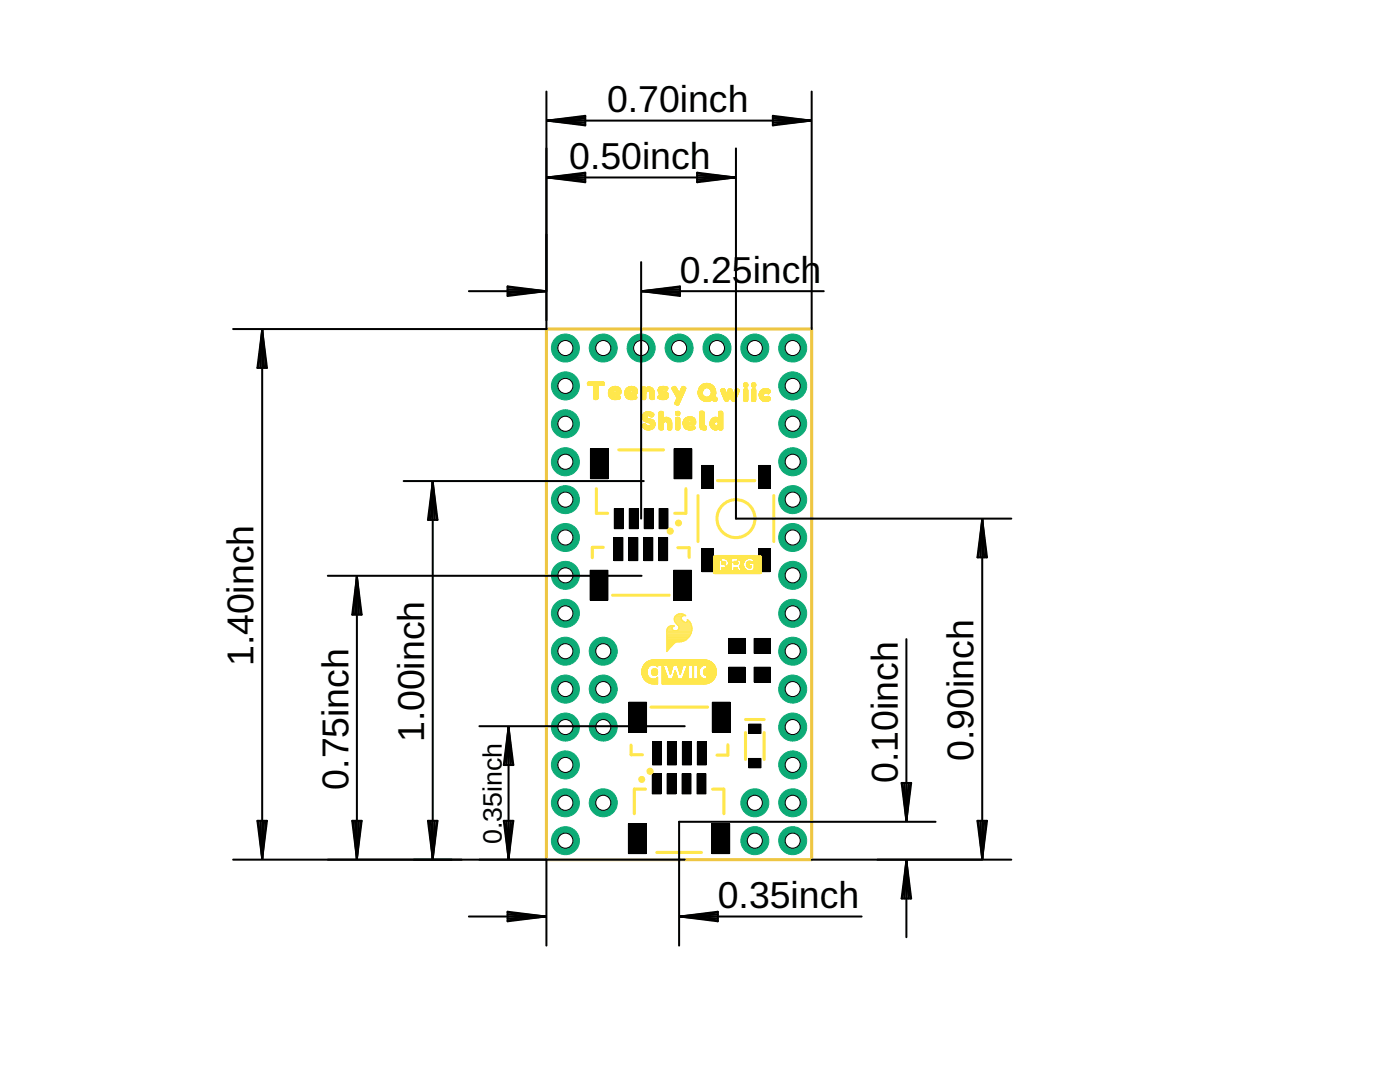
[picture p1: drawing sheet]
<svg xmlns="http://www.w3.org/2000/svg" width="279mm" height="216mm" viewBox="0 0 279 216" stroke-linecap="round" stroke-linejoin="round" font-family="sans-serif">
<defs><g id="words">
<g font-size="7.5">
<text x="121.2" y="22.4">0.70inch</text>
<text x="113.6" y="33.7">0.50inch</text>
<text x="135.7" y="56.4">0.25inch</text>
<text x="50.6" y="132.9" transform="rotate(-90 50.6 132.9)">1.40inch</text>
<text x="84.7" y="148.1" transform="rotate(-90 84.7 148.1)">1.00inch</text>
<text x="194.3" y="151.9" transform="rotate(-90 194.3 151.9)">0.90inch</text>
<text x="69.5" y="157.6" transform="rotate(-90 69.5 157.6)">0.75inch</text>
<text x="179.2" y="156.2" transform="rotate(-90 179.2 156.2)">0.10inch</text>
<text x="143.3" y="181.2">0.35inch</text>
</g>
<text font-size="5.3" x="100.2" y="168.4" transform="rotate(-90 100.2 168.4)">0.35inch</text>
</g></defs>
<g fill="#000" stroke="#000" stroke-width=".2">
<path d="M117.8 89.6h3.6v5.9h-3.6zM134.5 89.6h3.6v5.9h-3.6zM140.1 92.9h2.2v4.5h-2.2zM151.4 92.9h2.3v4.5h-2.3zM117.8 113.8h3.5v6h-3.5zM122.5 107.3h1.8v4.6h-1.8zM122.6 101.5h1.8v4h-1.8zM125.5 107.3h1.8v4.6h-1.8zM125.6 101.5h1.8v4h-1.8zM128.5 107.3h1.8v4.6h-1.8zM128.6 101.5h1.7v4h-1.7zM131.5 107.3h1.7v4.6h-1.7z"/>
<path d="M131.5 101.5h1.8v4h-1.8zM134.5 113.8h3.5v6h-3.5zM140.1 109.5h2.2v4.6h-2.2zM151.4 109.5h2.3v4.6h-2.3zM145.4 127.4h3.3v3h-3.3zM145.4 133.1h3.3v3h-3.3zM150.5 127.4h3.3v3h-3.3zM150.5 133.1h3.3v3h-3.3zM125.5 140.1h3.5v6h-3.5zM130.2 154.4h1.8v4h-1.8zM130.2 148h1.8v4.6h-1.8zM133.1 154.4h1.8v4h-1.8z"/>
<path d="M133.2 148h1.8v4.6h-1.8zM136.1 154.4h1.8v4h-1.8zM136.2 148h1.8v4.6h-1.8zM139.1 154.4h1.8v4h-1.8zM139.2 148h1.7v4.6h-1.7zM142.2 140.1h3.5v6h-3.5zM149.4 144.5h2.5v1.8h-2.5zM149.4 151.3h2.5v1.9h-2.5zM125.4 164.4h3.6v5.9h-3.6zM142.1 164.4h3.5v5.9h-3.5z"/>
</g>
<g fill="none" stroke="#ffe74c" stroke-width=".61">
<path d="M119 97.5v4.9h2.3M123.5 89.8h8.9M136.9 97.5v4.9h-2.2M139.3 98.9v9.2M143.2 95.9h7.4M154.4 98.9v9.2M120.4 109.2h-2.2v2.1M122.3 118.8h11.2M135.3 109.3h2.2v1.9M143.2 111h7.4M125.9 148.7v1.9h2.3M128.8 157.5h-2.2v4.9"/>
<path d="M129.9 141.1h11.3M142.2 157.5h2.3v4.9M145.3 148.6v2.1h-2.2M148.8 143.6h3.7M148.8 146.2v5.3M152.5 146.2v5.3M131.1 170.1h8.9"/>
<circle cx="146.9" cy="103.5" r="3.8"/>
</g>
<g fill="#ffe74c" stroke="#ffe74c" stroke-width=".2">
<circle cx="128.1" cy="155.5" r=".61"/>
<circle cx="135.4" cy="104.4" r=".6"/>
<circle cx="133.8" cy="106" r=".61"/>
<circle cx="129.7" cy="153.9" r=".61"/>
</g>
<path d="M109.1 65.7h52.9v105.8h-52.9z" fill="none" stroke="#ffe74c" stroke-width=".38"/>
<g fill="none" stroke="#ffe74c" stroke-width=".2">
<path d="M117.2 76.4l.1 .3M117.2 76.4h3.4M117.2 76.7h3.4M117.2 76.6h3.4M117.2 76.5h3.4M117.3 76.7l.1 .2M117.3 76.7h3.3M117.3 76.4h3.3M117.3 76.8h3.3M117.3 76.3h3.3M117.3 76.3l3.1-.1 .2 .1M117.3 76.3l-.1 .1"/>
<path d="M117.4 76.9h3M117.4 76.2h3.1M118.4 76.9l.1 .2M118.4 77h.9M118.5 77h.8M118.5 77.1v2.3M118.5 79.4v.2M118.5 79.4h.8M118.5 79.3h.8M118.5 79.2h.8M118.5 79.1h.8M118.5 79h.8"/>
<path d="M118.5 78.9h.8M118.5 78.8h.8M118.5 78.7h.8M118.5 78.6h.8M118.5 78.5h.8M118.5 78.4h.8M118.5 78.3h.8M118.5 78.2h.8M118.5 78.1h.8M118.5 78h.8M118.5 77.9h.8M118.5 77.8h.8"/>
<path d="M118.5 77.7h.8M118.5 77.6h.8M118.5 77.5h.8M118.5 77.4h.8M118.5 77.3h.8M118.5 77.2h.8M118.5 77.1h.8M118.5 79.6l.2 .1M118.5 79.6h.8M118.7 79.7h.4M119.2 79.7h-.2M119.2 79.7h-.6"/>
<path d="M119.3 79.6h-.8M119.3 79.5h-.8M119.3 79.5l-.1 .2M119.3 76.9v2.6M120.6 76.8l-3.2 .1M120.6 76.3v.3M120.6 76.6v.2M121.4 78.6h2.3M121.4 78.6h2.4M121.4 78.5h2.4M121.4 78.5h2.5M121.4 78.4h2.5"/>
<path d="M121.4 78.3h2.5M121.4 78.2l2.5 .1M121.4 78.3v.3M121.4 78.6l.1 .2M121.5 78.7h2.1M121.5 78.2h.9M121.5 78.1l-.1 .2M121.5 78.8h.9M121.5 78.9h.9M121.5 78.8l.1 .3M121.5 78.9l1 .1M121.5 77.9h2.4"/>
<path d="M121.5 79h1.2M121.5 77.8l2.4 .1M121.5 77.8v.3M121.6 79h2.1M121.6 79.1h2.1M121.6 77.8h2.3M121.6 79.1l.1 .2M121.6 79.1h2.2M121.6 77.7h2.2M121.6 79.2h2.2M121.7 77.6h2.1M121.7 77.6l-.2 .2"/>
<path d="M121.7 79.3h2.1M121.7 79.3l.9 .4M121.7 77.6h2M121.8 79.4h2M121.8 77.5h1.9M121.8 77.4h1.9M121.8 77.4l-.1 .2M121.9 79.5h1.9M121.9 77.4h1.7M122 79.5h1.7M122 77.3h1.5M122 79.6h1.7"/>
<path d="M122 77.3l-.2 .1M122.1 79.6h1.5M122.1 77.3h1.3M122.3 79.7h1.1M122.3 77.2h1M122.4 78.1h-.9M122.4 77.2h.7M122.4 79.7h.8M122.4 78.7h-.9M122.4 78.3l.1 .4M122.5 78h-1M122.6 77.9l-1.1 .1"/>
<path d="M122.9 78.3l.2-.1-.1-.3h-.4l-.3 .2 .2 .6-.2 .1 .4 .2h.3M123 77.9h.9M123 79h.7M123 78h.9M123 78.2h.9M123.1 78.1h.8M123.3 79h.3M123.3 77.2l.2 .1M123.3 77.2l-.5-.1-.8 .2M123.4 78.9h.1M123.5 77.3l.2 .1M123.5 78.9l.2 .1"/>
<path d="M123.5 78.9l-.5 .1M123.5 78.9h.1M123.7 79l.1 .2M123.7 77.4l.2 .7M123.7 79.6l-.8 .1M123.8 79.4l-.1 .2M123.8 79.2v.2M123.9 78.1v.3M123.9 78.4l-.4 .3M124.7 78.6h2.3M124.7 78.5h2.4M124.7 78.4h2.5"/>
<path d="M124.7 78.3v.3M124.7 78.6l.1 .2M124.7 78.7h2.2M124.7 78.3h2.5M124.7 78.2l2.5 .1M124.7 78.2h1M124.7 78.8h.9M124.7 78.1v.2M124.8 78.8h.9M124.8 78.8l.1 .3M124.8 78.9h.9M124.8 78.9l1 .1"/>
<path d="M124.8 79h1.1M124.8 77.8h2.4M124.8 77.8l-.1 .3M124.8 79h2.2M124.8 77.8h2.3M124.9 79.1h2.1M124.9 79.1l.4 .5M124.9 77.7h2.2M124.9 79.2h2.1M124.9 79.2h2.2M124.9 77.6h2.2M124.9 79.3h2.2"/>
<path d="M124.9 77.6l-.1 .2M125 77.6h2.1M125 79.3h2.1M125 77.6h2M125.1 79.4h2M125.1 77.5h1.9M125.1 77.4h1.9M125.1 77.4l-.2 .2M125.1 79.5h1.9M125.2 77.4h1.7M125.2 79.5h1.8M125.2 77.3h1.6"/>
<path d="M125.3 79.6h1.7M125.3 77.3h1.5M125.3 77.3l-.2 .1M125.3 79.6l.3 .1M125.4 79.6h1.5M125.4 77.3h1.3M125.6 79.7h1.1M125.6 77.2h1M125.6 79.7h.2M125.6 78.1l.2 .6-.2 .1 .4 .2h.3M125.6 78.1l.4-.2h.3l.1 .3-.2 .1M125.6 78.1h-.9"/>
<path d="M125.7 77.2h.7M125.7 78.1h-1M125.7 78.3l.1 .4M125.7 79.7h.8M125.7 78.7h-1M125.8 78h-1.1M125.8 78h-1M125.9 77.9h-1.1M126.2 77.9h1M126.3 79h.6M126.3 78.2h.9M126.3 78h.9"/>
<path d="M126.3 78.1h.9M126.5 79.7h-.4M126.6 79h.3M126.6 77.2l.2 .1M126.6 77.2l-.6-.1-.7 .2M126.7 78.9h.1M126.8 77.3l.2 .1M126.8 78.9l.1 .1M126.8 78.9l-.5 .1M126.9 79l.2 .2M127 77.4l.1 .3M127 79.6l-.5 .1"/>
<path d="M127 78.6l-.2 .1M127.1 79.4l-.1 .2M127.1 79.2v.2M127.1 77.7l.1 .2M127.2 77.9h-2.4M127.2 77.9v.2M127.2 78.3h-2.5M127.2 78.1v.3M127.2 78.4l-.2 .2M128 79.5h.9M128 79.4h.9M128 79.3h.9"/>
<path d="M128 79.2h.9M128 79.1h.9M128 79h.9M128 78.9h.9M128 78.8h.9M128 78.7h.9M128 78.6h.9M128 78.5h.9M128 78.4h.9M128 78.3h.9M128 78.2h1M128 78h2.5"/>
<path d="M128 77.9l2.5 .1M128 77.9h2.5M128 77.8l2.5 .1M128 77.8h2.4M128 77.7h2.4M128 77.6h2.3M128 77.5h2.2M128 77.4h2.2M128 77.4h.9M128 77.4v2M128 79.4l.3 .3M128.1 79.5h.7"/>
<path d="M128.1 79.6h.7M128.1 77.3h.7M128.1 79.7h.7M128.2 77.3h.6M128.2 77.2l-.2 .2M128.5 77.2h.3M128.5 77.2h-.3M128.5 77.2h.1M128.8 79.6l-.6 .1M128.9 79.4l-.1 .2M128.9 78.6v.8M128.9 78.6h-.9"/>
<path d="M128.9 78.4h-.9M128.9 78.4v.2M128.9 77.4h1.2M129 78.3h-1M129 78.2h-1M129 78.2l-.1 .2M129 78.2l.5-.1 .2 .4M129.1 77.3h.9M129.1 78.1h-1.1M129.1 77.3h.8M129.2 77.3h.6M129.2 78.1h-1.2"/>
<path d="M129.4 78.1h1.2M129.5 77.2l-.6 .2-.1-.2M129.5 77.2l.7 .2M129.5 77.2h.1M129.6 78.1h1M129.6 78.2h1M129.7 78.3h.9M129.7 78.2h.9M129.7 78.4h.9M129.7 79.5h.9M129.7 79.4h.9M129.7 79.3h.9"/>
<path d="M129.7 79.2h.9M129.7 79.1h.9M129.7 79h.9M129.7 78.9h.9M129.7 78.8h.9M129.7 78.7h.9M129.7 78.6h.9M129.7 78.5h.9M129.7 78.5v1M129.7 79.5l.1 .2h.6M129.8 79.5h.8M129.8 79.6h.8"/>
<path d="M129.8 79.6h.7M129.9 79.7h.6M130 79.7h.4M130.2 77.4l.3 .5M130.5 77.9l.1 .4M130.6 79.4h-.9M130.6 79.4l-.2 .3M130.6 78.3v1.1M131.3 79.3h2M131.3 79.3v.2M131.3 79.4h1.9M131.3 79.2h2"/>
<path d="M131.3 77.9h.9M131.3 77.9h.8M131.3 79.5l.8 .2M131.3 77.9l.1 .3M131.4 78h1M131.4 78h.8M131.4 79h.8M131.4 78.1h1.3M131.4 77.6h1.8M131.4 77.7l-.1 .2M131.4 79.1l-.1 .2M131.4 78.2h1.5"/>
<path d="M131.4 78.1h1.4M131.4 77.6h1.9M131.4 78.2l.1 .2M131.4 79h.7M131.4 78.2l1.7 .1M131.4 77.5h1.9M131.4 79.5h1.7M131.4 79h.6M131.4 78.3h1.7M131.5 78.3h1.7M131.5 77.4l-.1 .3M131.5 78.9h.3"/>
<path d="M131.5 78.4h1.7M131.5 77.4h1.8M131.5 78.4l.1 .2M131.5 79.6h1.6M131.5 78.4h1.8M131.6 78.5h1.7M131.6 77.3h1.6M131.6 77.3l-.1 .1M131.6 79.6h1.4M131.6 78.6h1.7M131.6 78.6l1 .3M131.7 77.3h1.4"/>
<path d="M131.7 78.6h1.6M131.8 77.2h1.1M131.8 79.7h1M131.8 77.2l.6-.1 .7 .1M131.8 77.2l-.2 .1M131.8 78.7h1.5M131.9 78.7h1.5M131.9 77.2h.8M132 79.7h.7M132 78.8h1.4M132.2 77.8l-.9 .1M132.3 77.8h-.9"/>
<path d="M132.4 79h1M132.4 78.8h1M132.5 78.9h.9M132.5 77.8h.7M132.5 79h.9M132.6 79h.8M132.6 78.9a.57 .57 0 0 1-.8-.1h-.3l-.1 .3M132.7 77.8h.4M132.7 78.1l.2 .1M132.8 77.9h.3M132.9 78.2l.3 .1M133.1 77.9l-1-.1 .1 .2 .5 .1"/>
<path d="M133.1 77.2l.2 .2M133.2 78.3l.1 .2M133.2 79.5h-1.9M133.2 77.7h-1.8M133.2 77.7l-.1 .2M133.3 79.4h-2M133.3 77.4h-1.8M133.3 77.4l-.1 .3M133.3 78.5l.1 .2M133.3 79.2h-2M133.4 79.1h-2.1M133.4 78.7v.3"/>
<path d="M133.4 79.1h-2M133.4 79a.79 .79 0 0 1-.8 .7M134.1 77.5h.9M134.1 77.5l.1 .2M134.1 77.6h1M134.1 77.4h.9M134.2 77.7h.9M134.2 77.3h.7M134.2 77.3l-.1 .2M134.2 77.7l.9 1.6M134.2 77.8h1M134.3 77.9h.9"/>
<path d="M134.3 77.3h.6M134.3 77.9h1M134.3 78h1M134.4 78h.9M134.4 77.2h.4M134.4 78.1h1M134.4 77.2h.3M134.4 77.2h.5M134.4 77.2l-.2 .1M134.5 78.2h.9M134.5 78.3h1M134.6 78.4h1.9"/>
<path d="M134.6 78.5h1.9M134.6 78.5h1.8M134.7 78.6h1.7M134.7 78.7h1.7M134.8 78.7h1.5M134.8 78.8h1.5M134.9 78.9h1.4M134.9 77.2l.3 .7M134.9 80h.9M134.9 78.9h1.3M134.9 79h1.3M134.9 79.9h.9"/>
<path d="M134.9 79.8h.9M135 79.1h1.2M135 79.7h.9M135 79.2h1.1M135.1 79.5h.9M135.1 79.6l-.4 .7M135.1 79.3v.3M135.2 77.9l.3 .4M135.7 78.2l-.1 .2-.1-.1M135.7 78h1M135.8 77.9h.9M135.8 79.9h-.9"/>
<path d="M135.8 77.8h1M135.9 77.7h.9M135.9 79.8h-.9M135.9 77.6h.9M136 79.6l-1 .1M136 77.5h.8M136 77.5l-.3 .7M136 79.6h-.9M136 77.4h.8M136 79.5h-.9M136 79.4h-.9M136 77.3h.8"/>
<path d="M136 77.3v.2M136.1 79.4h-1M136.1 77.3h.7M136.1 79.3l-1 .1M136.1 79.3h-1M136.1 77.3h.6M136.2 77.2h.4M136.2 77.2h.3M136.4 78.6h-1.7M136.5 78.4h-1.9M136.5 78.3h-.9M136.6 78.2l-1 .1"/>
<path d="M136.6 78.2h-.9M136.6 77.2l-.2-.1-.4 .2M136.6 77.2l.2 .1M136.6 78.1h-.9M136.7 78h-.9M136.7 77.9l-.9 .1M136.8 77.8h-1M136.8 77.8l-1.4 3-.2 .1-.5-.3M136.8 77.3v.2M136.8 77.5v.3M139.3 78.4h.9M139.3 78.3h.9"/>
<path d="M139.3 78.2h.9M139.3 78.3v.3M139.3 78.6h.9M139.3 78.5h.9M139.3 78.1h.9M139.3 78.1v.2M139.3 78.6l.2 .5M139.4 78.8h.8M139.4 78.7h.8M139.4 78.6h.8M139.4 78h.8M139.4 78.8h.9"/>
<path d="M139.4 78.9l1 .1M139.4 78.9h.9M139.4 79h1M139.5 79.1h1.1M139.5 77.6l-.2 .5M139.5 79.1l.1 .2M139.5 79.1h1.2M139.5 79.2h1.2M139.6 79.2h1.3M139.6 77.4h3M139.6 79.3h3.3M139.6 77.3h3"/>
<path d="M139.6 79.3l.3 .4M139.6 79.3l3.4 .1M139.6 77.3h2.9M139.7 79.4h3.3M139.7 77.2l2.8 .1M139.7 79.4h3.4M139.7 77.2h2.8M139.7 79.5h3.4M139.7 77.2h2.7M139.8 79.5h3.3M139.8 77.1h2.6M139.8 77h2.5"/>
<path d="M139.8 79.6h3.3M139.9 76.9h2.3M139.9 79.7h3.2M139.9 79.7l.2 .1M140 79.7h3.1M140 76.9h2.2M140 79.8h3.1M140 76.9h2.1M140.1 76.8h1.9M140.1 79.8h2.9M140.1 79.8l.5 .3h.4M140.2 76.8h1.8"/>
<path d="M140.2 79.9h1.8M140.2 78.8l-.7 .3M140.2 78.3v.5M140.2 78.8l.4 .3M140.2 78.1h-.9M140.2 78v.3M140.3 78h-.9M140.3 76.7h1.6M140.3 79.9h1.6M140.3 77.9h-.9M140.3 77.8h-.9M140.3 77.8l-.1 .2"/>
<path d="M140.4 76.6h1.4M140.4 77.7h-1M140.4 80h1.4M140.5 77.6h-1.1M140.5 76.6h1.2M140.5 79l-1 .1M140.5 77.6h-1M140.6 77.5l-1.1 .1M140.6 76.6h.9M140.6 79.1l.3 .2M140.7 77.5h-1.2M140.8 77.4h-1.3"/>
<path d="M140.9 76.5h.2M140.9 77.4l-.6 .4M141.1 79.2h1.8M141.2 77.4l.6 .4M141.4 77.4h1.2M141.4 79.2h1.3M141.5 77.5h1.1M141.5 79.1h1.2M141.5 77.5l1.2 .1M141.6 79.1h1.1M141.6 77.6h1.1M141.6 79h1.1"/>
<path d="M141.7 77.6h1M141.7 79h1M141.7 77.7h1M141.8 79l-.7 .3M141.8 77.7h.9M141.8 78.9h.9M141.8 80l-.5 .1M141.8 77.8h1M141.8 77.8l.1 .2M141.9 78.7h.9M141.9 77.9h.9M141.9 77.9l.9 .1"/>
<path d="M141.9 78.6h.9M141.9 78.1h.9M141.9 78h.9M141.9 78l.1 .3M142 78.5h.8M142 78.4h.8M142 78.3h.8M142 78.2h.8M142 76.8l.2 .1M142 76.8a1.72 1.72 0 0 0-2.5 .8M142 78.3v.2M142 78.5l-.2 .5"/>
<path d="M142 79.9l-.2 .1M142 79.9l.2-.1 .2 .2M142.2 76.9l.2 .2M142.3 79.9h.7M142.4 80h.5M142.4 77.1l.1 .2M142.5 77.3l.2 .4M142.7 78.9l-.9 .1M142.7 77.7l.1 .5M142.8 78.8h-1M142.8 78.7l-.2 .4 .3 .2M142.8 78.5h-.9"/>
<path d="M142.8 78.5v.2M142.8 78.2v.3M142.9 79.3l.2 .1M143 79.9l-.2 .2M143.1 79.4v.2M143.1 79.6l-.1 .3M143.8 77.9l.9 .1M143.8 77.9h.9M143.8 77.8l.9 .1M143.8 77.8l.1 .2M143.9 78h.9M143.9 78h.8"/>
<path d="M143.9 77.8h.8M143.9 78l.8 1.9M143.9 78.1h.9M143.9 77.7h.8M143.9 78.2h.9M144 77.7h.6M144 78.3h.9M144 78.4h.9M144 77.6h.6M144 78.5h.9M144.1 78.5h2.2M144.1 78.6h3.2"/>
<path d="M144.1 77.6h.4M144.1 78.7h3.2M144.1 78.7h3.1M144.2 78.8h3M144.2 78.9h3M144.2 77.6h.2M144.3 79h2.8M144.3 79.1h2.8M144.3 79.1h1.3M144.3 79.2h1.3M144.4 79.2h1.2M144.4 79.3h1.2"/>
<path d="M144.4 79.4h1.1M144.5 79.5h1M144.5 79.6h1M144.6 79.8h.8M144.6 79.9h.7M144.6 79.9h.8M144.7 77.7l.2 .7M144.7 77.7l-.4-.2-.5 .3M144.7 79.9l.4 .2M144.7 80h.6M145 78.5h1.3M145.1 78.4h1.2"/>
<path d="M145.1 78.3h1.2M145.1 78.3h1.1M145.1 78.2l1.1 .1M145.2 78.2h1M145.2 78.1h1M145.2 78h1M145.2 78h.9M145.2 77.9h.9M145.3 77.9h.8M145.3 77.9l-.3 .7-.1-.2M145.3 77.8h.7M145.4 77.7h.6"/>
<path d="M145.4 79.8h-.8M145.4 77.7l-.1 .2M145.4 79.7h-.8M145.5 79.7h-1M145.5 77.6h.4M145.5 79.6l-.2 .4M145.5 77.6h.3M145.6 79.4h-1.2M145.6 79.3h-1.2M145.7 79.1h1.4M145.7 79.2h1.3M145.8 79.3h1.2"/>
<path d="M145.8 79.3l-.2-.2-.1 .5M145.8 79.3l.2 .6M145.8 79.4h1.2M145.8 79.5h1.1M145.8 79.4h1.1M145.8 77.6l.2 .2M145.8 77.6l-.4 .1M145.9 79.6h1M145.9 79.5h1M145.9 79.7h.9M146 79.8h.8M146 79.9l.4 .2"/>
<path d="M146 79.9h.7M146 77.8l.4 .8 .3-.7M146.1 80h.6M146.5 78.4h.8M146.5 78.3h.9M146.5 78.2h.9M146.6 78.2h.8M146.6 78h.9M146.6 77.9h.9M146.7 77.9h.8M146.7 77.8h.8M146.7 77.7h.7"/>
<path d="M146.7 79.9h-.7M146.8 77.7h.6M146.8 77.6h.5M146.8 77.7l-.1 .2M146.8 79.8h-.8M146.9 77.6h.3M146.9 77.6h.2M147 79.3l-1.2 .1M147.2 77.6l-.2-.1-.2 .2M147.2 77.6l.2 .1M147.3 78.5h-.9M147.3 78.5h-.8"/>
<path d="M147.4 78.4h-.9M147.4 78.2l-.8 1.8M147.4 77.7l.1 .2M147.5 78.1h-.9M147.5 78h-.9M147.5 77.9l-.1 .3M148.4 76.9h.8M148.4 79.7h.8M148.4 79.6h.8M148.4 79.5h.8M148.4 79.4h.8M148.4 79.3h.8"/>
<path d="M148.4 79.2h.8M148.4 79.1h.8M148.4 79h.8M148.4 78.9h.8M148.4 78.8h.8M148.4 78.7h.8M148.4 78.6h.8M148.4 78.5h.8M148.4 78.4h.8M148.4 78.3h.8M148.4 78.2h.8M148.4 78.1h.8"/>
<path d="M148.4 78h.8M148.4 77.9h.8M148.4 77h.8M148.4 76.8h.8M148.4 76.7h.8M148.4 79.8h.8M148.4 76.8v.2M148.4 78v1.7M148.4 79.7v.2M148.4 77l.2 .2h.6M148.4 77.8h.8M148.4 76.6h.8"/>
<path d="M148.4 79.9h.8M148.4 79.9l.5 .2M148.4 77.8v.2M148.4 76.6v.2M148.4 77.7h.8M148.4 77.1h.8M148.5 80h.7M148.5 77.7h.7M148.5 77.1h.7M148.5 76.5h.6M148.5 77.6h.6M148.5 77.6l-.1 .2"/>
<path d="M148.7 77.2h.3M148.8 77.6h.1M149.1 77.6l.1 .2M149.1 76.5l.1 .2M149.1 76.5l-.5-.1-.2 .2M149.2 77.2h-.7M149.2 79.9l-.1 .2h-.2M149.2 76.7v.3M149.2 77.8v2.1M149.2 77v.2M150 76.9h.8M150 79.7h.8"/>
<path d="M150 79.6h.8M150 79.5h.8M150 79.4h.8M150 79.3h.8M150 79.2h.8M150 79.1h.8M150 79h.8M150 78.9h.8M150 78.8h.8M150 78.7h.8M150 78.6h.8M150 78.5h.8"/>
<path d="M150 78.4h.8M150 78.3h.8M150 78.2h.8M150 78.1h.8M150 78h.8M150 77.9h.8M150 77.8h.8M150 77h.8M150 76.8h.8M150 76.7h.8M150 79.8h.8M150 76.8v.2"/>
<path d="M150 77.8v2.1M150 79.9l.5 .2M150 77l.2 .2h.5M150 77.7h.8M150 77.1h.8M150 76.6h.8M150 80h.8M150 76.6v.2M150.1 77.7h.6M150.1 77.1h.7M150.1 76.5h.6M150.1 77.6h.6"/>
<path d="M150.2 76.5h.4M150.2 76.4l.5 .1M150.2 76.4l-.2 .2M150.2 77.2h.4M150.4 77.6h.1M150.7 77.6l.1 .2M150.7 77.6h-.5l-.2 .2M150.7 77.2h-.6M150.7 76.5l.1 .2M150.8 79.9h-.8M150.8 77h-.8M150.8 79.9l-.1 .2h-.2"/>
<path d="M150.8 76.7v.3M150.8 77.8v2.1M150.8 77l-.1 .2M151.5 78.8h.9M151.5 78.7h.9M151.5 78.8l.1 .4M151.5 78.9h.9M151.5 79.1h.9M151.5 79h.9M151.6 79.1h.9M151.6 78.5l-.1 .3M151.6 79.2h2"/>
<path d="M151.6 79.2h.9M151.6 79.2l.1 .3M151.6 79.3h2M151.6 78.3h2M151.6 79.3l2.1 .1M151.6 79.4h2.1M151.6 78.3v.2M151.7 79.4h2M151.7 79.5h2M151.7 79.5l.1 .2M151.7 78.1h2M151.7 79.5h2.1"/>
<path d="M151.7 79.6h2.1M151.8 79.6h2M151.8 78h1.9M151.8 78l-.2 .3M151.8 79.7h1.9M151.8 79.7l.2 .2M151.8 77.9h1.9M151.9 79.7h1.8M151.9 77.9h1.8M151.9 79.8h1.8M152 77.9h1.6M152 79.8h1.6"/>
<path d="M152 77.8h1.6M152 79.9h1.6M152 79.9l.2 .1M152.1 79.9h1.4M152.1 77.7h1.4M152.2 77.7h1.3M152.2 80h1.3M152.3 77.6h1.1M152.4 78.8a.51 .51 0 0 0 .3 .5 .51 .51 0 0 0 .6-.2h.2M152.4 77.6h.8M152.4 77.6l-.6 .4M152.4 78.7h-.9"/>
<path d="M152.4 78.6h-.9M152.5 78.5h-1M152.5 77.6h.6M152.6 78.5h-1M152.6 77.5l-.2 .1M152.7 78.4l-.3 .4M152.7 78.4l.5 .1M152.7 78.4h-1.1M152.9 77.5l.5 .2 .3 .3M153 78.4h.6M153.1 78.5h.4M153.1 79.2h.4"/>
<path d="M153.1 79.1h.4M153.2 78.5h.3M153.2 79.1h.2M153.3 78.6h.1M153.5 80l-.8 .1M153.5 79.1l.2 .3M153.5 78.5l-.2 .1-.1-.1M153.6 78.4h-2M153.7 78.3h-2.1M153.7 79.8l-.2 .2M153.7 79.4l.1 .2M153.7 78.2l-2.1 .1"/>
<path d="M153.7 78.2l-.2 .3M153.7 78.2h-2M153.7 78v.2M153.8 79.6l-.1 .2M128.1 85l.2 .3M128.1 85h2.5M128.2 85h2.5M128.2 84.9h1M128.2 84.9h.9M128.2 83.2v.2M128.2 84.8l-.1 .2M128.2 85.1h2.4"/>
<path d="M128.2 84.8h.9M128.2 83.3h.9M128.2 83.2h.9M128.2 82.9v.3M128.2 83.4l.1 .3M128.2 83.5h1.1M128.2 83.4h1M128.2 83.4h.9M128.2 83h1M128.2 85.2h2.4M128.2 84.8h.8M128.2 83.5h1.3"/>
<path d="M128.2 82.9h2.3M128.2 83.6h1.5M128.3 85.3l.1 .1M128.3 85.3h2.2M128.3 84.7h.6M128.3 83.6h1.6M128.3 82.8h2.2M128.3 82.7l-.1 .2M128.3 83.7l.3 .4M128.3 83.7h1.7M128.3 82.7h2.2M128.3 83.7h1.8"/>
<path d="M128.3 83.8h2M128.4 85.3h2.1M128.4 84.6h.4M128.4 83.8h1.9M128.4 82.6h2.1M128.4 84.6l-.2 .2M128.4 83.9h2M128.4 82.6h2M128.4 85.4l.4 .3M128.4 85.4h2M128.4 82.5l-.1 .2M128.4 84.6h.3"/>
<path d="M128.4 83.9h2.1M128.4 82.5h2M128.5 85.4h1.9M128.5 83.9l2 .1M128.5 82.5h1.8M128.5 85.5h1.8M128.5 82.4h1.8M128.6 84h1.9M128.6 85.6h1.6M128.6 82.4h1.6M128.6 84.1h2M128.6 82.3l-.2 .2"/>
<path d="M128.6 84.1l.2 .1M128.6 82.3h1.6M128.7 85.6h1.5M128.7 84.1h1.9M128.7 82.3h1.4M128.8 85.7h1.2M128.8 85.7l.5 .1M128.8 84.2l1 .3 .1 .2a.6 .6 0 0 1-1.1-.1M128.8 85.7h1.1M128.8 84.2h1.8M128.9 82.2h1M128.9 84.2h1.7"/>
<path d="M129 85.7h.8M129 82.2h.7M129.1 83.1v.3M129.1 83.1a.5 .5 0 0 1 .8 .1h.2M129.1 82.2l-.5 .1M129.1 83.1h-.9M129.1 83.4l1.2 .4M129.1 84.3h1.6M129.2 84.3h1.5M129.3 83h-1.1M129.4 84.3l1.3 .1M129.5 83h.9"/>
<path d="M129.6 82.2h.3M129.6 84.9h1.1M129.6 83h.7M129.6 84.4h1.1M129.7 83.1h.6M129.7 84.9h1M129.7 84.5h1M129.8 84.8h.9M129.8 84.5h.9M129.8 83.1h.5M129.8 84.6h.9M129.8 84.7h.9"/>
<path d="M129.9 82.2l.4 .2M129.9 83.2h.3M130.1 83.2h.1M130.3 85.5l-.7 .3M130.3 83.8l.3 .4M130.3 82.4l.2 .2M130.3 83.1l-.2 .1M130.4 82.9h-2.2M130.5 85.4l-.2 .1M130.5 82.8l-.2 .3M130.5 82.6v.2M130.5 82.8h-2.3"/>
<path d="M130.6 85.1l-.1 .3M130.6 84.2l.1 .2M130.6 85l-2.4 .1M130.7 84.9l-.1 .2M130.7 84.4v.3M130.7 84.7v.2M131.6 85.5h.8M131.6 85.4h.8M131.6 85.3h.8M131.6 85.2h.8M131.6 85.1h.8M131.6 85h.8"/>
<path d="M131.6 84.9h.8M131.6 84.8h.8M131.6 84.7h.8M131.6 84.6h.8M131.6 84.5h.8M131.6 84.4h.8M131.6 84.3h.8M131.6 84.3h.9M131.6 84.1h2.4M131.6 84h2.4M131.6 83.9l2.4 .1M131.6 83.9h2.3"/>
<path d="M131.6 83.8h2.3M131.6 83.7h2.2M131.6 83.6h2.2M131.6 83.6h2.1M131.6 83.5h2.1M131.6 83.5h2M131.6 83.4h.8M131.6 83.3h.8M131.6 83.2h.8M131.6 83.1h.8M131.6 83h.8M131.6 82.9h.8"/>
<path d="M131.6 82.8h.8M131.6 82.7h.8M131.6 82.6h.8M131.6 82.5h.8M131.6 82.4h.8M131.6 82.3h.8M131.6 82.3h.7M131.6 82.3v3.1M131.6 85.4v.2M131.6 82.2h.7M131.6 85.6l.1 .2M131.6 85.7h.7"/>
<path d="M131.6 82.2l.2-.1 .5 .1M131.6 82.2v.1M131.7 85.7h.6M131.7 82.1h.5M131.7 85.7h.5M131.8 82.1h.2M132.3 85.7l-.6 .1M132.3 82.2l.1 .3M132.4 85.6h-.8M132.4 82.5v1l.3-.2M132.4 84.5v1M132.4 85.5l-.1 .2"/>
<path d="M132.4 84.5h-.8M132.4 84.3h-.8M132.4 83.4h1.1M132.5 83.4h.9M132.6 84.2h-1M132.6 83.3h.7M132.7 84.1l-.3 .4M132.7 83.3h.5M132.9 84.1l.3 .4M133 84.2h1M133.1 84.3h.9M133.2 84.3h.8"/>
<path d="M133.2 84.5h.8M133.2 84.4h.8M133.2 85.4h.8M133.2 85.3h.8M133.2 85.2h.8M133.2 85.1h.8M133.2 85h.8M133.2 84.9h.8M133.2 84.8h.8M133.2 84.7h.8M133.2 84.6h.8M133.2 84.5v1"/>
<path d="M133.2 85.5l.1 .2M133.2 83.3l.2 .1M133.2 85.6h.8M133.3 85.6h.7M133.3 85.7h.7M133.3 85.7l.2 .1M133.4 85.7h.5M133.4 83.4l.4 .3M133.8 83.7l.2 .5M134 84.1h-2.4M134 85.7h-.7M134 85.7l-.2 .1"/>
<path d="M134 84.2v.2M134 85.5h-.8M134 85.4v.3M134 84.4v1M134.7 80.5v.1M134.7 80.5h.8M134.7 80.3v.2M134.7 80.6h.8M134.8 80.7h.7M134.8 80.1h.9M134.8 85.3h.9M134.8 85.2h.9"/>
<path d="M134.8 85.1h.9M134.8 85h.9M134.8 84.9h.9M134.8 84.8h.9M134.8 84.7h.9M134.8 84.6h.9M134.8 84.5h.9M134.8 84.4h.9M134.8 84.3h.9M134.8 84.2h.9M134.8 84.1h.9M134.8 84h.9"/>
<path d="M134.8 83.9h.9M134.8 83.8h.9M134.8 83.7h.9M134.8 83.6h.9M134.8 83.5h.9M134.8 83.5h.8M134.8 82.7h.8M134.8 82.7h.9M134.8 82.6h.9M134.8 82.5h.9M134.8 82.5v.2M134.8 83.4v2"/>
<path d="M134.8 85.4l.1 .2M134.8 82.7l.5 .2M134.8 85.5h.9M134.8 85.4h.9M134.8 83.4h.8M134.8 82.4h.9M134.8 82.3h.9M134.8 82.3h.8M134.9 80.7h.5M134.9 85.6h.7M134.9 82.2h.7M134.9 85.6l.1 .2 .6-.1"/>
<path d="M134.9 82.2l-.1 .3M134.9 83.4h.7M134.9 82.8h.7M134.9 85.7h.7M134.9 83.3h.7M134.9 82.1h.6M135 85.7h.5M135 82.9h.5M135 80.8h.4M135 83.3h.5M135.1 80.8h.2M135.2 82.1h.2"/>
<path d="M135.3 82.9h.1M135.5 82.9h-.2M135.5 83.3l.2 .2M135.5 83.3h-.5l-.2 .1M135.6 80.5h-.9M135.6 82.2l.1 .1M135.6 82.2l-.3-.1-.4 .1M135.6 80.4h-.9M135.6 80.3h-.9M135.7 80.3h-1M135.7 85.5l-.1 .2M135.7 82.3v.3"/>
<path d="M135.7 83.5v2M135.7 82.6l-.2 .3M135.7 80.2h-1M135.7 80.2h-.9M135.7 80.1h-.9M135.8 80l-.9 .1M136.3 84.6h2.3M136.3 84.6h2.4M136.3 84.5h2.5M136.3 84.4h2.5M136.3 84.3h2.5M136.3 84.4v.2"/>
<path d="M136.3 84.6l.1 .3M136.4 84.7h2.1M136.4 84.3h2.4M136.4 84.3h.9M136.4 84.2h.9M136.4 84.1l-.1 .3M136.4 84.9h1M136.4 84.9h.9M136.4 84.9l.1 .2M136.4 85h1M136.4 85h1.1M136.4 83.9h2.4"/>
<path d="M136.5 85l2.1 .1M136.5 83.9h2.3M136.5 83.9l-.1 .2M136.5 85.1h2.1M136.5 83.8h2.3M136.5 85.1l.1 .2M136.5 85.2h2.2M136.5 83.8h2.2M136.5 83.7h2.2M136.6 85.3h2.1M136.6 83.7h2.1M136.6 83.7l-.1 .2"/>
<path d="M136.6 83.6h2.1M136.6 85.3l.2 .2M136.7 83.6h1.9M136.7 85.4h2M136.7 83.5h1.9M136.8 85.5h1.9M136.8 83.5h1.8M136.8 85.5l.7 .3M136.8 83.4h1.7M136.8 85.6h1.8M136.9 85.6h1.7M136.9 83.4h1.5"/>
<path d="M136.9 83.4l-.3 .3M137 83.3h1.4M137 85.7h1.5M137.1 83.3h1.2M137.2 85.7h1.2M137.2 83.2h1M137.3 85.7h.9M137.3 84.8h-.9M137.3 84.2h-.9M137.4 84.1h-1M137.4 83.2h.6M137.4 84.8h-.2l.2 .2"/>
<path d="M137.4 84h-1M137.6 83.9l-1.2 .1M137.8 83.9h1M137.8 84.3l.2-.1-.1-.2h-.4l-.2 .2 .1 .6M137.9 84.3h.9M137.9 84h.9M137.9 84.2h.9M137.9 84.1h.9M138 84.1h.8M138 84.2h.8M138 85h.6M138.2 83.2l.4 .3"/>
<path d="M138.2 83.2l-.5-.1-.8 .3M138.2 85h.3M138.4 84.9h.1M138.4 84.9l.2 .1M138.4 84.9l-.8 .2-.2-.1M138.4 85.7l-.6 .1M138.6 85l.1 .3M138.6 83.5l.1 .2M138.6 85.6l-.2 .1M138.7 85.5l-.1 .1M138.7 83.7l.1 .2M138.7 85.3v.2"/>
<path d="M138.8 83.9v.3M138.8 84.5l-.3 .3h-2.1M138.8 84.2v.3M139.7 84.9h.8M139.7 84.8h.8M139.7 84.7h.8M139.7 84.6h.8M139.7 84.5h.8M139.7 84.4h.8M139.7 84.3h.8M139.7 84.2h.8M139.7 84.1h.8"/>
<path d="M139.7 84h.8M139.7 83.9h.8M139.7 83.8h.8M139.7 83.7h.8M139.7 83.6h.8M139.7 83.5h.8M139.7 83.4h.8M139.7 83.3h.8M139.7 83.2h.8M139.7 83.1h.8M139.7 83h.8M139.7 82.9h.8"/>
<path d="M139.7 82.8h.8M139.7 82.7h.8M139.7 82.6h.8M139.7 82.5h.8M139.7 82.4h.8M139.7 82.3h.8M139.7 82.5v2.2M139.7 84.7v.3M139.7 85l1.2 .1M139.7 85h1.2M139.7 85h.9M139.7 84.9h.9"/>
<path d="M139.7 82.2h.8M139.7 85l.1 .5M139.7 82.2v.3M139.7 82.2h.7M139.7 85.3h1.3M139.7 85.2h1.3M139.7 85.1h1.2M139.8 85.4h1.2M139.8 82.1h.6M139.8 85.5h1.2M139.8 85.5l.7 .3M139.8 82.1h.5"/>
<path d="M139.8 85.6h1.2M139.9 85.6h1M140 85.7h.9M140.1 85.7h.8M140.2 85.7h.7M140.4 82.1l.1 .2M140.4 82.1h-.6l-.1 .1M140.4 80h1.3M140.5 82.3v2.5l.1 .2M140.6 85h.3M140.7 80.1h.8M140.9 85l.1 .2"/>
<path d="M140.9 85.7l-.2 .1M141 85.5l-.1 .2M141 85.2v.3M141 80.1h.3M141.7 84.7h.9M141.7 84.6l.9 .1M141.7 84.6h.9M141.7 84.5h.8M141.7 84.5v.2M141.7 84.7l.1 .3M141.7 84.8h1M141.7 84.8h.9"/>
<path d="M141.7 84.4h.9M141.7 84.9h1M141.7 84.2v.3M141.8 85h2.4M141.8 84.9h2.4M141.8 85l.7 .7M141.8 84.1h2.4M141.8 84h2.4M141.8 84l-.1 .2M141.8 85.1h2.4M141.8 83.9h2.4M141.9 85.2h2.3"/>
<path d="M141.9 83.9h2.3M141.9 83.8h2.3M141.9 85.3h2.3M141.9 83.8l-.1 .2M142 85.3h2.2M142 83.7h2.2M142 85.4h2.2M142 83.6h2.2M142.1 85.4h2.1M142.1 83.6h2.1M142.1 83.6l-.2 .2M142.1 85.5h2.1"/>
<path d="M142.1 83.5h2.1M142.2 85.6h2M142.2 83.5h2M142.3 85.6h1.9M142.4 85.7h.9M142.4 83.4h.9M142.4 80l.2 .1M142.5 85.7h.7M142.5 85.7l.1 .1M142.5 83.3h.7M142.5 85.7h.6M142.5 84.5l.3 .4"/>
<path d="M142.6 80.1h.3M142.6 84.5h-.9M142.6 84.3l-.9 .1M142.6 83.3h.4M142.6 84.3h-.9M142.6 84.3l-.1 .2M142.6 80.1h.1M142.7 84.3h-1M142.7 84.2h-1M142.8 84.2l-.2 .1M142.8 84.2h.5l.1 .3M142.8 84.2h-1.1"/>
<path d="M142.8 80.1h-.2M143 83.3l.3 .1M143 83.3h-.4l-.5 .3M143.1 84.2h1.1M143.2 84.9h1M143.2 84.2h1M143.2 84.9l.2 .7M143.2 84.9h-.2M143.2 84.8h1M143.3 84.8h.9M143.3 84.3h.9M143.3 84.7h.9"/>
<path d="M143.3 84.6h.9M143.3 84.4h.9M143.3 84.7l-.1 .2M143.4 84.5h.8M143.4 85.6l-.5 .2M143.4 84.5l-.1 .2M143.4 85.6v.1M143.4 85.7h.8M143.4 82.2h.8M143.4 83.4h.8M143.4 83.3h.8M143.4 83.2h.8"/>
<path d="M143.4 83.1h.8M143.4 83h.8M143.4 82.9h.8M143.4 82.8h.8M143.4 82.7h.8M143.4 82.6h.8M143.4 82.5h.8M143.4 82.4h.8M143.4 82.3h.8M143.4 82.2v1.2h-.1M143.4 85.7h.7M143.4 85.7l.3 .1"/>
<path d="M143.5 82.1h.6M143.5 82.1l-.1 .1M143.6 85.7h.5M143.7 82.1h.3M143.7 82.1h-.2M144 82.1l.2 .1M144.2 85.7l-.2 .1M144.2 82.2v.2M144.2 84.1h-2.4M144.2 83.4h-1.9M144.2 85.5v.2M144.2 82.4v3.1"/>
<path d="M144.8 80.1h.3M145 80.1h.1M145.3 80l-.2 .1M146.1 80h.5M146.2 80.1h.3M146.4 80.1h.1M146.6 80l-.2 .1M148.5 80.1h.6M148.9 80.1h.1M150.1 80h.6M150.1 80.1h.6M150.4 80.1h.1"/>
<path d="M152.2 80h1.2M152.2 80l.5 .1M152.4 80.1h.8M142.5 111.1v-.2h9.3l.1 .2M142.5 111.1v3.3M142.5 114.4h.1M142.5 112h1M142.5 113.2h1M142.5 113.9h9.4M142.5 111.3h9.4M142.5 113.3h1M142.5 112.9h1"/>
<path d="M142.5 112.4h1M142.5 111.4h6.9M142.5 112.6h1M142.5 114.3h9.4M142.5 114.2h9.4M142.5 114.1h9.4M142.5 114h9.4M142.5 113.8l1.1 .1M142.5 113.8h1M142.5 113.7h1M142.5 113.6h1M142.5 113.5h1"/>
<path d="M142.5 113.4h1M142.5 113.1h1M142.5 113h1M142.5 112.8h1M142.5 112.7h1M142.5 112.5h1M142.5 112.3h1M142.5 112.2h1M142.5 112.1h1M142.5 111.9h1M142.5 111.8h1M142.5 111.7h1"/>
<path d="M142.5 111.6h1M142.5 111.2h9.4M142.5 111.1h9.4M142.5 111h9.4M142.5 114.4h9.3M143.4 110.9l.7 1.2M143.5 113.6l.1 .3M143.5 111.7v1.9M143.5 111.7h-1M143.5 111.5v.2M143.5 111.5l-1 .1M143.6 111.5h-1.1"/>
<path d="M143.6 111.4l-.1 .1M143.7 111.5l.1 .1M143.8 111.6l.2 .4M144 111.9l.1 .2M144 113.9h2M144 113.8h2M144.1 113.7h1.8M144.1 113.6h1.8M144.1 112.1h.5M144.1 112.1v.5M144.1 113.6l-.1 .3h-.2M144.1 113.3h1.8"/>
<path d="M144.1 112.4h.7M144.1 112.6h.6M144.1 113.5h1.8M144.1 113.4h1.8M144.1 112.3h.7M144.1 112.2h.7M144.1 112.1l.6 .1M144.1 112.1h.6M144.3 112l-.2 .1M144.5 111.4l.4 .1M144.6 112l.1 .2M144.7 112.6l.3 .5"/>
<path d="M144.7 112.6l.2 .3M144.7 112.6h-.6M144.7 112.2l.1 .1M144.7 113.2h1.2M144.7 112.5l-.6 .1M144.8 112.5l-.1 .1M144.8 112.5h-.7M144.8 111.5h1.2M144.8 112.4l-.7 .1M144.8 112.3v.2M144.8 113.2h1.1M144.8 112.9l.2 .2"/>
<path d="M144.9 111.5l.5 .5M144.9 111.5h1.1M145 113.1l-.4 .1M145 113.1h.9M145 111.6h1M145.1 111.7h.8M145.1 113h.8M145.2 111.7h.7M145.2 112.9h.7M145.2 111.8h.7M145.3 111.9h.6M145.3 112.8h.6"/>
<path d="M145.3 112h.6M145.3 112.7h.6M145.4 112h.5M145.4 112v.2M145.4 112.6h.5M145.4 112.1h.5M145.4 112.5h.5M145.4 112.4h.5M145.4 112.2v.2M145.4 112.4l-.1 .3-.3 .4M145.4 112.3h.5M145.4 112.2h.5"/>
<path d="M145.9 113.2h-1.8v.4M145.9 113.8l.3 .1 .3-.1M145.9 111.7v2.1M145.9 112.2h-.5M146 111.5l-.1 .2M146.1 111.4l-.1 .1M146.2 111.4l-3.7 .1M146.3 111.4h-.2M146.5 113.9h.9M146.5 113.8h.8M146.5 113.7h.8M146.5 112.2h-1.1"/>
<path d="M146.5 113.3h.6M146.5 112.2v.3M146.5 113.6v.2M146.5 113.6h.8M146.5 113.6h.7M146.5 113.5l.7 .1M146.5 113.5h.7M146.5 113.4l.7 .1M146.5 113.4h.6M146.5 112.4h.7M146.5 112.4h.8M146.5 112.3h.8"/>
<path d="M146.5 112.2h.7M146.6 112l.5 .1M146.6 112.1h.6M147 111.4h.2M147 113.2l.2 .3M147.1 113.3l-.6-.1v.4M147.1 112h-.5l-.1 .2M147.1 112l.1 .2M147.1 112v.1M147.1 112h.1M147.1 112.6h-.5M147.2 112.5l-.7 .1"/>
<path d="M147.2 111.4h2M147.2 113.5l.1 .3M147.2 111.4l.1 .1M147.2 111.9v.1M147.2 111.8v.1M147.2 112.5h-.7M147.2 111.8h.1M147.2 112.2l.1 .2M147.2 112.5l-.3 .1-.4-.1M147.2 111.7l.1 .1M147.3 112.4h-.8M147.3 112.4l-.1 .1"/>
<path d="M147.3 111.7h.1M147.3 111.6h.1M147.3 111.5h1.8M147.3 111.5l-.2 .5M147.3 111.5l.3 .2M147.4 111.5h1.6M147.4 111.6h1.5M147.5 111.7h1.3M147.6 111.7h1.2M147.6 113l.3 .6M147.6 113h.8M147.6 111.7l.1 .2"/>
<path d="M147.6 112.9h.8M147.6 113.1h.8M147.6 111.7h1.1M147.7 113.1h.7M147.7 112.9h.7M147.7 112.9l-.1 .1M147.7 113.1l.8 .1M147.7 111.8h1M147.7 113.9h1.5M147.7 113.2h.8M147.7 113.2l.8 .1M147.7 112.8h.7"/>
<path d="M147.7 111.9h.9M147.7 111.9l.1 .3M147.7 113.3h.9M147.8 113.3l.8 .1M147.8 112.7h.6M147.8 112h.8M147.8 112h.7M147.8 112.6h.6M147.8 113.8h1.3M147.8 113.4h.8M147.8 113.4l.9 .1M147.8 113.5l1 .1"/>
<path d="M147.8 113.5h.9M147.8 112.5h.6M147.8 112.1h.7M147.8 112.2v.2M147.8 112.4l.6 .1M147.8 112.4l-.1 .5M147.8 113.8l-.3 .1-.2-.1M147.8 113.7l1.2 .1M147.8 112.2h.6M147.9 113.7h1M147.9 113.6l.9 .1M147.9 113.6h.9"/>
<path d="M147.9 113.6l-.1 .2M148.4 112.5v.3M148.4 112.8v.2M148.4 112.4h-.6M148.4 112.4l-.6 .1M148.4 113l.2 .5M148.4 112.3v.2M148.4 112.3h-.6M148.4 112.2l-.6 .1M148.5 112.1l-.7 .1M148.5 112l-.1 .3M148.6 113.5l.8 .4"/>
<path d="M148.7 111.8l-.2 .2M148.8 111.7l-.1 .1M148.9 111.6l-.1 .1M148.9 112.6l.1 .2M148.9 112.6h.6M149 112.6l.5 .1M149 112.7h.5M149 112.5h.5M149 112.4l-.1 .2M149 112.8v.2M149 112.8l.7 .1M149 112.8h.5"/>
<path d="M149 112.9h.9v.4M149 112.4h2.9M149 112.3h2.9M149 112.3v.1M149 113l.1 .1M149 112.9h.9M149.1 113h.8M149.1 112.3h2.8M149.1 111.5l-.2 .1M149.1 112.2h2.8M149.1 113.1h.8M149.1 113.1l.2 .1"/>
<path d="M149.2 112.1h.9M149.2 111.4l-.1 .1M149.2 112.1h.8M149.2 113.2h.7M149.3 113.2h.6M149.3 113.2l.3 .1M149.4 112h.4M149.4 111.4h-.2M149.4 113.3h.5M149.5 112l-.5 .3M149.5 112.6v.2M149.5 112.8l.3 .1"/>
<path d="M149.6 112.4l-.6 .1M149.7 112.4l-.2 .2M149.8 111.4l.4 .1M149.8 111.4h2.1M149.9 113.3h-.1M150 111.4h1.9M150.1 113.9h1.8M150.2 111.5h1.7M150.2 112.1h1.7M150.2 111.5l.2 .2M150.2 112.4l.3 .1M150.2 113.8h1.7"/>
<path d="M150.3 112.1h1.6M150.3 113.8h1.6M150.3 111.6h1.6M150.3 113.7h1.6M150.4 112h1.5M150.4 111.7l.1 .1M150.4 112.4h1.5M150.4 111.7h1.5M150.4 113.6h1.5M150.4 111.9h1.5M150.5 113.6h1.4M150.5 111.8h1.4"/>
<path d="M150.5 111.8l-.4 .4-.5-.2M150.5 113.6l-.6 .3M150.5 113.5h1.4M150.5 112.5h1.4M150.5 113.2h1.4M150.5 113.3h1.4M150.5 112.9h1.4M150.5 112.5v.9M150.5 113.4v.2M150.5 112.6h1.4M150.5 113.4h1.4M150.5 113.1h1.4"/>
<path d="M150.5 113h1.4M150.5 112.8h1.4M150.5 112.7h1.4M151.8 111h-9.3M151.9 114.4h-.2M151.9 111.1v3.3M151.9 112.4h-2.9M151.9 114.4h-9.4M128.1 134.1v.5M128.1 134.2h1M128.1 134.1h1M128.1 134h1"/>
<path d="M128.1 134.3h1M128.1 133.9h1M128.1 133.8h1M128.1 133.6v.5M128.1 134.6l.2 .4M128.1 134.6h1.1M128.1 134.5h1.1M128.1 134.4h1.1M128.1 133.7h1.1M128.1 133.6h1.1M128.1 133.5h1.1M128.2 133.5l-.1 .1"/>
<path d="M128.2 134.7h1M128.2 134.8h1.1M128.2 133.3h1.1M128.2 134.9h1.1M128.2 134.9l1.2 .1M128.3 135l.2 .4M128.3 135h1.1M128.3 135l1.1 .1M128.3 135.1h1.2M128.3 133l-.1 .5M128.3 135.1l1.2 .1M128.4 135.2h1.2"/>
<path d="M128.4 135.3h1.2M128.4 135.3h1.3M128.4 135.3l1.4 .1M128.5 132.7l-.2 .3M128.5 135.4l.3 .4M128.5 135.4h1.4M128.5 135.4l1.5 .1M128.5 132.7h14M128.5 135.5h2.7M128.6 132.6h13.9M128.6 135.6h2.6M128.7 132.5h13.7"/>
<path d="M128.7 135.6h2.5M128.7 132.5h13.6M128.7 135.7h2.5M128.7 132.4h13.6M128.8 135.7h2.4M128.8 132.4l-.3 .3M128.8 132.4h13.5M128.8 135.8l.8 .5M128.8 135.8h2.4M128.8 132.3h13.4M128.9 135.8h2.3M128.9 135.9h2.3"/>
<path d="M128.9 132.3h13.2M128.9 132.2h13.2M129 136h2.2M129 132.2h13M129.1 136h2.1M129.1 132.1h12.9M129.1 134.1l.1 .3M129.1 132.1l-.3 .3M129.1 133.8v.3M129.1 134l-1 .1M129.1 132.1h12.8M129.2 134.4v.2"/>
<path d="M129.2 133.8h-1.1M129.2 134.6l.1 .3M129.2 136.1h2M129.2 132h12.6M129.2 133.5l-.1 .3M129.2 133.5h-1M129.3 133.4h-1.1M129.3 133.3l-.1 .2M129.3 136.1h1.9M129.3 134.9l.2 .2M129.3 132h12.4M129.3 133.2v.1"/>
<path d="M129.3 136.2h1.9M129.3 133.2l-1.1 .1M129.4 133.2h-1.2M129.4 131.9h12.2M129.4 133.1h-1.1M129.5 135.1l.5 .4M129.5 133.1h-1.2M129.5 131.9h12.1M129.5 136.2h1.7M129.6 136.3h1.6M129.6 133h-1.3M129.6 132.9l-1.2 .1"/>
<path d="M129.6 131.8h11.8M129.6 132.9h-1.2M129.7 136.3h1.5M129.7 131.8h11.6M129.8 132.8l-1.4 .1M129.8 132.8l-.5 .4M129.8 132.8h-1.4M129.9 136.4h1.3M129.9 131.7h11.2M129.9 132.8h-1.4M130 135.5h.2M130 134.2h1.2"/>
<path d="M130 134.1h1.2M130 134h1.2M130 134.1l.1 .2M130.1 134.3h1.1M130.1 134.2h1.1M130.1 133.9h1.1M130.1 134.3v.2M130.1 134.4h1.1M130.1 133.8h1.1M130.1 133.8l-.1 .3M130.1 132.7l-.3 .1M130.1 132.7h.5"/>
<path d="M130.1 132.7h-1.6M130.1 136.4h1.1M130.1 134.5h1.1M130.1 134.5l.3 .3M130.2 134.5h.9M130.2 133.7h.9M130.2 133.7l-.1 .1M130.2 134.6h.9M130.2 133.6h.9M130.2 134.6h.8M130.2 133.6h.8M130.3 131.7h10.5"/>
<path d="M130.3 133.5h.6M130.3 134.7h.7M130.4 133.5h.5M130.4 133.5l-.2 .2M130.4 134.7h.5M130.4 134.8h.2M130.5 131.7h-.5l-.9 .4M130.6 132.7l.7 .4M130.6 132.7h10.2M130.7 133.4l.2 .1M130.8 133.4l-.4 .1M130.8 135.5h-.5"/>
<path d="M130.8 135.5h.4M130.8 132.8h.4M130.9 133.5l.3 .3M130.9 135.4h.3M130.9 134.7l-.4 .1M130.9 132.8h.3M131 132.8h.2M131 134.6l-.1 .1M131.1 135.3l-.3 .2M131.1 135.3h.1M131.1 132.9h.1M131.1 134.5l-.1 .1"/>
<path d="M131.1 135.2h.1M131.2 135.2v-.1v1.4l-1.6-.2M131.2 135.2l-.1 .1M131.2 133h.1M131.2 133.8v.1M131.2 135.2h.1M131.2 134.4l-.1 .1M131.2 134.3l-1.1 .1M131.2 133.9v.2M131.2 132.7v.4M131.2 134.2h-1.2M131.2 134.1v.3"/>
<path d="M132.2 132.7v3.8l8.8-.1M132.2 135.5h10.3M132.2 133.4h.4M132.2 134.7h.9M132.2 135.4l1.1 .1M132.2 135.4h1.1M132.2 135.3l1.1 .1M132.2 135.3h1M132.2 135.2h1M132.2 135.1l1 .1M132.2 135.1h1M132.2 135h1"/>
<path d="M132.2 135h.9M132.2 134.9h.9M132.2 134.8h.9M132.2 134.7h.8M132.2 134.6l.8 .1M132.2 134.6h.8M132.2 134.5h.8M132.2 134.5h.7M132.2 134.4h.7M132.2 134.3h.7M132.2 134.2l.7 .1M132.2 134.2h.6"/>
<path d="M132.2 134.1h.6M132.2 134h.6M132.2 133.9l.6 .1M132.2 133.9h.6M132.2 133.9h.5M132.2 133.8h.5M132.2 133.7h.5M132.2 133.6h.5M132.2 133.6h.4M132.2 133.5l.4 .1M132.2 133.5h.4M132.2 133.3h.3"/>
<path d="M132.2 133.2l.3 .1M132.2 133.2h.3M132.2 133.1h.3M132.2 133.1h.2M132.2 133h.2M132.2 132.9h.2M132.2 132.8l.2 .1M132.2 132.8h.2M132.2 132.8h.1M132.3 132.7l1 2.8M133.2 132.7v.1M133.2 132.8l.6 1.8"/>
<path d="M133.3 132.8h1M133.3 135.5h.1M133.3 133h1M133.3 132.9h1M133.3 133.1h.9M133.4 133.2h.8M133.4 133.3h.8M133.4 133.4h.7M133.5 133.5h.6M133.5 133.6h.6M133.5 133.7h.5M133.5 133.6h.5"/>
<path d="M133.5 133.8h.5M133.6 133.9h.4M133.6 133.8h.4M133.6 134h.3M133.6 134.1h.3M133.7 134.2h.2M133.7 134.3h.2M133.7 134.4h.1M133.8 134.5h.1M133.8 134.6h.1M134 134h-.4M134.1 133.5l-.6 .1"/>
<path d="M134.2 133.2l-.8 .1M134.2 135.5h1.1M134.2 133.1h-.9M134.2 135.4h1.1M134.3 135.3l1 .1M134.3 135.3h.9M134.3 132.9h-1M134.3 132.8l-.5 1.8M134.3 135.2h.9M134.3 132.8l-1 .1M134.3 132.7v.1M134.3 135.1l.9 .1"/>
<path d="M134.3 135.1h.9M134.3 132.8h-1.1M134.3 135.1h.8M134.4 135h.7M134.4 134.9l.7 .1M134.4 134.9h.7M134.4 134.8h.7M134.5 134.7l.6 .1M134.5 134.7h.5M134.5 134.6l.5 .1M134.5 134.6h.5M134.5 134.5h.5"/>
<path d="M134.6 134.4h.4M134.6 134.3h.3M134.6 134.2h.3M134.6 134.1h.3M134.7 134l.2 .1M134.7 134h.1M134.7 133.9h.1M134.7 133.8h.1M134.8 133.9l.5 1.5M134.8 133.9l-.6 1.6M135.2 132.7l.5 1.9M135.2 132.8h1.1"/>
<path d="M135.3 135.4v.1M135.3 132.9h.9M135.3 133h.9M135.3 133.1h.9M135.3 133.2h.9M135.4 133.2h.7M135.4 133.3h.7M135.4 133.4h.7M135.4 133.5h.7M135.5 133.6h.5M135.5 133.7h.5M135.5 133.8h.5"/>
<path d="M135.6 133.9h.4M135.6 134h.3M135.6 134.2h.3M135.7 134.3h.1M135.7 134.4h.1M135.7 134.5h.1M135.7 134.6h.1M135.8 134.5l-.1 .1M135.8 134.3h-.1M135.9 134.2l-.2 .1M135.9 134.2h-.3M135.9 134.1h-.3"/>
<path d="M135.9 134h-.3M136 133.9l-.4 .1M136 133.8h-.5M136 133.6l-.5 .1M136.1 133.3h-.7M136.2 135.5h1.1M136.2 133.2h-.9M136.2 135.4l1.1-2.7v2.8M136.2 135.4v.1M136.2 135.4h1.1M136.2 135.3h1.1M136.2 132.9l-.9 .1"/>
<path d="M136.3 132.8l-.5 1.7M136.3 135.3h1M136.3 135.2h1M136.3 132.8h-1.1M136.3 132.7v.1M136.3 135.1h1M136.4 135h.9M136.4 134.9h.9M136.4 134.8h.9M136.5 134.7h.8M136.5 134.6h.8M136.5 134.5h.8"/>
<path d="M136.6 134.5h.7M136.6 134.4h.7M136.6 134.3h.7M136.7 134.2h.6M136.7 134.1h.6M136.7 134h.6M136.8 133.9h.5M136.8 133.8h.5M136.8 133.7h.5M136.9 133.6h.4M136.9 133.5h.4M136.9 133.4h.4"/>
<path d="M137 133.3h.3M137 133.2h.3M137.1 133.1h.2M137.1 133h.2M137.1 132.9h.2M137.2 132.8h.1M138.2 133.4h.2M138.2 134.7h.2M138.2 135.5v-2.8h.2v2.8M138.2 135.4h.2M138.2 135.3h.2M138.2 135.2h.2"/>
<path d="M138.2 135.1h.2M138.2 135h.2M138.2 134.9h.2M138.2 134.8h.2M138.2 134.6h.2M138.2 134.5h.2M138.2 134.4h.2M138.2 134.3h.2M138.2 134.2h.2M138.2 134.1h.2M138.2 134h.2M138.2 133.9h.2"/>
<path d="M138.2 133.8h.2M138.2 133.7h.2M138.2 133.6h.2M138.2 133.5h.2M138.2 133.3h.2M138.2 133.2h.2M138.2 133.1h.2M138.2 133h.2M138.2 132.9h.2M138.2 132.8h.2M139.3 132.7l.5 .4M139.3 134.7l.3 .1"/>
<path d="M139.3 132.7v2.8M139.3 135.4l1.3 .1M139.3 135.4h1.1M139.3 135.3l1 .1M139.3 135.3h.8M139.3 135.2h.7M139.3 135.1l.7 .1M139.3 135.1h.6M139.3 135l.5 .1M139.3 135h.5M139.3 134.9l.5 .1M139.3 134.9h.4"/>
<path d="M139.3 134.8h.4M139.3 134.7h.3M139.3 134.6l.3 .1M139.3 134.6h.3M139.3 134.5h.3M139.3 134.4h.2M139.3 134.3h.2M139.3 134.2h.2M139.3 134.1h.2M139.3 134h.2M139.3 133.9h.2M139.3 133.8h.2"/>
<path d="M139.3 133.8h.3M139.3 133.7h.3M139.3 133.6h.3M139.3 133.3h.4M139.3 133.2h.5M139.3 133.1h.6M139.3 133h.7M139.3 132.9h.8M139.3 132.8h1M139.3 132.8h1.1M139.3 132.7h.1M139.5 134.2l.3 .9"/>
<path d="M139.5 134v.2M139.6 133.5l-.3 .1M139.6 133.5h-.3M139.7 133.4h-.4M139.7 133.3l-.4 .1M139.8 133.2l-.5 .1M139.8 135.1l.1 .1M139.8 133.1l-.3 .9M139.8 133.1l-.5 .1M139.9 133.1h-.1M139.9 135.2l.4 .2M140.3 132.8l-.4 .3"/>
<path d="M140.3 135.4l.5 .1M140.4 134.1v.3M140.4 134.1h2.6M140.4 134h2.6M140.4 133.9v.2M140.4 134.3h2.5M140.4 134.2h2.6M140.4 133.9h2.6M140.4 132.8h-.1M140.4 134.4l.1 .1M140.4 134.4h2.5M140.4 133.9h2.5"/>
<path d="M140.5 133.8h2.4M140.5 134.5l.1 .1M140.5 134.5h2.4M140.5 133.7h2.4M140.5 133.6l-.1 .3M140.5 134.6h2.4M140.5 133.6h2.4M140.6 134.6h2.3M140.6 133.6h2.3M140.6 134.6l.3 .2M140.6 131.7l.9 .2M140.7 133.5l-.2 .1"/>
<path d="M140.7 134.7h2.2M140.7 133.5h2.2M140.8 133.5h2.1M140.8 134.7h2.1M140.8 133.5h-.1M140.9 132.7l-.5 .1M140.9 136.4l-8.7 .1M141.1 132.7h1.5M141.1 132.7v.7M141.1 134.8v.7M141.1 135.3h1.5M141.1 135h1.6"/>
<path d="M141.1 135h1.7M141.1 134.9h1.7M141.1 133.3h1.8M141.1 133.3h1.7M141.1 133.2l1.7 .1M141.1 133.2h1.7M141.1 133.1h1.7M141.1 133.1h1.6M141.1 133h1.6M141.1 132.9h1.6M141.1 132.8l1.5 .1M141.1 132.8h1.5"/>
<path d="M141.2 136.4h-9M141.4 136.3l-9.2 .1M141.5 136.3h-9.3M141.5 131.9l.4 .2M141.6 136.2l-.6 .2M141.6 136.2l-9.4 .1M141.7 136.2h-9.5M141.8 136.1l-9.6 .1M141.8 136.1l-.2 .1M141.8 136.1h-9.6M141.9 132.1l.3 .2M141.9 136l-9.7 .1"/>
<path d="M142 136h-9.8M142.1 135.9h-9.9M142.2 135.8l-10 .1M142.2 132.3l.3 .4M142.2 135.8h-10M142.3 135.7l-10.1 .1M142.3 135.7l-.5 .4M142.3 135.7h-10.1M142.4 135.6l-10.2 .1M142.4 135.6h-10.2M142.5 135.6h-10.3M142.5 132.7l.1 .1"/>
<path d="M142.5 135.4l-1.4 .1M142.6 135.4h-1.5M142.6 135.3l-.3 .4M142.6 132.8l.1 .3M142.6 135.3l-1.5 .1M142.7 135.2h-1.6M142.7 135.1l-1.6 .1M142.7 133.1l.1 .1M142.7 135.1h-1.6M142.8 134.9l-.2 .4M142.8 133.2l.1 .3M142.8 134.9l-1.7 .1"/>
<path d="M142.8 134.9h-1.7M142.9 134.8h-1.8M142.9 133.4l-2.1 .1M142.9 134.6l-.1 .3M142.9 133.5v.2M142.9 133.7l.1 .3M142.9 134.5v.1M142.9 134.5h-2.4M143 134.1l-.1 .4M143 134v.1M143 134.2l-2.6 .1"/>
</g>
<g fill="none" stroke="#ffe74c" stroke-width=".23">
<path d="M133.1 125.9h5M133.1 130h.1M133.1 129.8h.2M133.1 129.6h.3M133.1 129.4h.5M133.1 129.2h.7M133.1 129h.9M133.1 128.8h1.1M133.1 128.6h1.2M133.1 128.4h1.4M133.1 128.2h1.7M133.1 128h3"/>
<path d="M133.1 127.8h3.6M133.1 127.6h3.9M133.1 127.4h4.1M133.1 127.2h4.3M133.1 127h4.4M133.1 126.9h4.6M133.1 126.7h4.7M133.1 126.5h4.8M133.1 126.3h4.9M133.1 126.1h4.9M133.1 125.7v4.3l.5-.6M133.1 125.7h1.2"/>
<path d="M133.2 125.5l-.1 .2M133.2 125.5h.9M133.3 125.3h.8M133.5 125.1h.8M133.8 124.9h.7M134.1 124.9l-.5 .1-.4 .5M134.3 128.6l-.7 .8M134.5 124.9l-.4 .3v.3l.6 .4M134.6 123.5h1.4M134.6 123.7h1.5M134.6 123.3h1.4M134.6 123.9l.6 .8"/>
<path d="M134.6 123.9h1.7M134.6 123.1v.8M134.7 123.1h1.3M134.7 124.1h1.9M134.8 123h1.4M134.9 124.3h2.9M135 122.7h1.7M135 124.5h2.9M135.2 124.7l.2 .2M135.2 124.7h2.8M135.3 125.7l-.4 .2M135.3 125.7h2.8"/>
<path d="M135.3 122.6h1M135.4 124.9h2.6M135.4 124.9l.1 .4-.2 .4M135.5 125.5h2.6M135.5 125.1h2.5M135.5 125.3h2.6M136 123.1a.83 .83 0 0 0 1.1 1l.1-.2M136.2 123l-.2 .1M136.7 127.8l-1 .3a1.17 1.17 0 0 0-1.4 .5M136.7 122.7l.1 .1M136.7 122.7a1.41 1.41 0 0 0-2.1 .4M136.8 122.9l-.6 .1"/>
<path d="M136.8 122.9h.1M137.1 124.1h.6M137.2 123.9v-.2l.4 .4 .4 .8M137.2 127.4l-.5 .4M137.2 123.9h.3M137.2 123.7h.1M138 124.9a2.53 2.53 0 0 1-.8 2.5"/>
</g>
<circle cx="112.8" cy="69.4" r="2.79" fill="#0dab76" stroke="#0dab76" stroke-width=".2"/>
<circle cx="112.8" cy="69.4" r="1.5" fill="#fff" stroke="#000" stroke-width=".2"/>
<circle cx="112.8" cy="77" r="2.79" fill="#0dab76" stroke="#0dab76" stroke-width=".2"/>
<circle cx="112.8" cy="77" r="1.5" fill="#fff" stroke="#000" stroke-width=".2"/>
<circle cx="112.8" cy="84.6" r="2.79" fill="#0dab76" stroke="#0dab76" stroke-width=".2"/>
<circle cx="112.8" cy="84.6" r="1.5" fill="#fff" stroke="#000" stroke-width=".2"/>
<circle cx="112.8" cy="92.1" r="2.79" fill="#0dab76" stroke="#0dab76" stroke-width=".2"/>
<circle cx="112.8" cy="92.1" r="1.5" fill="#fff" stroke="#000" stroke-width=".2"/>
<circle cx="112.8" cy="99.7" r="2.79" fill="#0dab76" stroke="#0dab76" stroke-width=".2"/>
<circle cx="112.8" cy="99.7" r="1.5" fill="#fff" stroke="#000" stroke-width=".2"/>
<circle cx="112.8" cy="107.3" r="2.79" fill="#0dab76" stroke="#0dab76" stroke-width=".2"/>
<circle cx="112.8" cy="107.3" r="1.5" fill="#fff" stroke="#000" stroke-width=".2"/>
<circle cx="112.8" cy="114.8" r="2.79" fill="#0dab76" stroke="#0dab76" stroke-width=".2"/>
<circle cx="112.8" cy="114.8" r="1.5" fill="#fff" stroke="#000" stroke-width=".2"/>
<circle cx="112.8" cy="122.4" r="2.79" fill="#0dab76" stroke="#0dab76" stroke-width=".2"/>
<circle cx="112.8" cy="122.4" r="1.5" fill="#fff" stroke="#000" stroke-width=".2"/>
<circle cx="112.8" cy="129.9" r="2.79" fill="#0dab76" stroke="#0dab76" stroke-width=".2"/>
<circle cx="112.8" cy="129.9" r="1.5" fill="#fff" stroke="#000" stroke-width=".2"/>
<circle cx="112.8" cy="137.5" r="2.79" fill="#0dab76" stroke="#0dab76" stroke-width=".2"/>
<circle cx="112.8" cy="137.5" r="1.5" fill="#fff" stroke="#000" stroke-width=".2"/>
<circle cx="112.8" cy="145.1" r="2.79" fill="#0dab76" stroke="#0dab76" stroke-width=".2"/>
<circle cx="112.8" cy="145.1" r="1.5" fill="#fff" stroke="#000" stroke-width=".2"/>
<circle cx="112.8" cy="152.6" r="2.79" fill="#0dab76" stroke="#0dab76" stroke-width=".2"/>
<circle cx="112.8" cy="152.6" r="1.5" fill="#fff" stroke="#000" stroke-width=".2"/>
<circle cx="112.8" cy="160.2" r="2.79" fill="#0dab76" stroke="#0dab76" stroke-width=".2"/>
<circle cx="112.8" cy="160.2" r="1.5" fill="#fff" stroke="#000" stroke-width=".2"/>
<circle cx="112.8" cy="167.7" r="2.79" fill="#0dab76" stroke="#0dab76" stroke-width=".2"/>
<circle cx="112.8" cy="167.7" r="1.5" fill="#fff" stroke="#000" stroke-width=".2"/>
<circle cx="158.2" cy="69.4" r="2.79" fill="#0dab76" stroke="#0dab76" stroke-width=".2"/>
<circle cx="158.2" cy="69.4" r="1.5" fill="#fff" stroke="#000" stroke-width=".2"/>
<circle cx="158.2" cy="77" r="2.79" fill="#0dab76" stroke="#0dab76" stroke-width=".2"/>
<circle cx="158.2" cy="77" r="1.5" fill="#fff" stroke="#000" stroke-width=".2"/>
<circle cx="158.2" cy="84.6" r="2.79" fill="#0dab76" stroke="#0dab76" stroke-width=".2"/>
<circle cx="158.2" cy="84.6" r="1.5" fill="#fff" stroke="#000" stroke-width=".2"/>
<circle cx="158.2" cy="92.1" r="2.79" fill="#0dab76" stroke="#0dab76" stroke-width=".2"/>
<circle cx="158.2" cy="92.1" r="1.5" fill="#fff" stroke="#000" stroke-width=".2"/>
<circle cx="158.2" cy="99.7" r="2.79" fill="#0dab76" stroke="#0dab76" stroke-width=".2"/>
<circle cx="158.2" cy="99.7" r="1.5" fill="#fff" stroke="#000" stroke-width=".2"/>
<circle cx="158.2" cy="107.3" r="2.79" fill="#0dab76" stroke="#0dab76" stroke-width=".2"/>
<circle cx="158.2" cy="107.3" r="1.5" fill="#fff" stroke="#000" stroke-width=".2"/>
<circle cx="158.2" cy="114.8" r="2.79" fill="#0dab76" stroke="#0dab76" stroke-width=".2"/>
<circle cx="158.2" cy="114.8" r="1.5" fill="#fff" stroke="#000" stroke-width=".2"/>
<circle cx="158.2" cy="122.4" r="2.79" fill="#0dab76" stroke="#0dab76" stroke-width=".2"/>
<circle cx="158.2" cy="122.4" r="1.5" fill="#fff" stroke="#000" stroke-width=".2"/>
<circle cx="158.2" cy="129.9" r="2.79" fill="#0dab76" stroke="#0dab76" stroke-width=".2"/>
<circle cx="158.2" cy="129.9" r="1.5" fill="#fff" stroke="#000" stroke-width=".2"/>
<circle cx="158.2" cy="137.5" r="2.79" fill="#0dab76" stroke="#0dab76" stroke-width=".2"/>
<circle cx="158.2" cy="137.5" r="1.5" fill="#fff" stroke="#000" stroke-width=".2"/>
<circle cx="158.2" cy="145.1" r="2.79" fill="#0dab76" stroke="#0dab76" stroke-width=".2"/>
<circle cx="158.2" cy="145.1" r="1.5" fill="#fff" stroke="#000" stroke-width=".2"/>
<circle cx="158.2" cy="152.6" r="2.79" fill="#0dab76" stroke="#0dab76" stroke-width=".2"/>
<circle cx="158.2" cy="152.6" r="1.5" fill="#fff" stroke="#000" stroke-width=".2"/>
<circle cx="158.2" cy="160.2" r="2.79" fill="#0dab76" stroke="#0dab76" stroke-width=".2"/>
<circle cx="158.2" cy="160.2" r="1.5" fill="#fff" stroke="#000" stroke-width=".2"/>
<circle cx="158.2" cy="167.7" r="2.79" fill="#0dab76" stroke="#0dab76" stroke-width=".2"/>
<circle cx="158.2" cy="167.7" r="1.5" fill="#fff" stroke="#000" stroke-width=".2"/>
<circle cx="120.4" cy="69.4" r="2.79" fill="#0dab76" stroke="#0dab76" stroke-width=".2"/>
<circle cx="120.4" cy="69.4" r="1.5" fill="#fff" stroke="#000" stroke-width=".2"/>
<circle cx="128" cy="69.4" r="2.79" fill="#0dab76" stroke="#0dab76" stroke-width=".2"/>
<circle cx="128" cy="69.4" r="1.5" fill="#fff" stroke="#000" stroke-width=".2"/>
<circle cx="135.5" cy="69.4" r="2.79" fill="#0dab76" stroke="#0dab76" stroke-width=".2"/>
<circle cx="135.5" cy="69.4" r="1.5" fill="#fff" stroke="#000" stroke-width=".2"/>
<circle cx="143.1" cy="69.4" r="2.79" fill="#0dab76" stroke="#0dab76" stroke-width=".2"/>
<circle cx="143.1" cy="69.4" r="1.5" fill="#fff" stroke="#000" stroke-width=".2"/>
<circle cx="150.6" cy="69.4" r="2.79" fill="#0dab76" stroke="#0dab76" stroke-width=".2"/>
<circle cx="150.6" cy="69.4" r="1.5" fill="#fff" stroke="#000" stroke-width=".2"/>
<circle cx="120.4" cy="129.9" r="2.79" fill="#0dab76" stroke="#0dab76" stroke-width=".2"/>
<circle cx="120.4" cy="129.9" r="1.5" fill="#fff" stroke="#000" stroke-width=".2"/>
<circle cx="120.4" cy="137.5" r="2.79" fill="#0dab76" stroke="#0dab76" stroke-width=".2"/>
<circle cx="120.4" cy="137.5" r="1.5" fill="#fff" stroke="#000" stroke-width=".2"/>
<circle cx="120.4" cy="145.1" r="2.79" fill="#0dab76" stroke="#0dab76" stroke-width=".2"/>
<circle cx="120.4" cy="145.1" r="1.5" fill="#fff" stroke="#000" stroke-width=".2"/>
<circle cx="120.4" cy="160.2" r="2.79" fill="#0dab76" stroke="#0dab76" stroke-width=".2"/>
<circle cx="120.4" cy="160.2" r="1.5" fill="#fff" stroke="#000" stroke-width=".2"/>
<circle cx="150.6" cy="167.7" r="2.79" fill="#0dab76" stroke="#0dab76" stroke-width=".2"/>
<circle cx="150.6" cy="167.7" r="1.5" fill="#fff" stroke="#000" stroke-width=".2"/>
<circle cx="150.6" cy="160.2" r="2.79" fill="#0dab76" stroke="#0dab76" stroke-width=".2"/>
<circle cx="150.6" cy="160.2" r="1.5" fill="#fff" stroke="#000" stroke-width=".2"/>
<path d="M109.1 65.7h52.9v105.8h-52.9z" fill="none" stroke="#eec643" stroke-width=".61"/>
<g fill="none" stroke="#000" stroke-width=".4">
<path d="M109.1 18.3v47.4h-62.6M162 18.3v47.4M109.2 24.1h52.6M109.2 24.1l7.6-1v1.9zM109.2 35.4l7.6-.9v1.9zM109.2 24.1l7.6 .3M109.2 24.1l7.6 .7M109.2 35.4h37.5M109.2 35.4l7.6 .4M109.2 35.4l7.6 .8M116.8 23.7l-7.6 .4M116.8 23.3l-7.6 .8"/>
<path d="M116.8 35l-7.6 .4M116.8 34.6l-7.6 .8M139.1 34.5l7.6 .9-7.6 1zM139.1 35l7.6 .4M139.1 34.6l7.6 .8M146.7 35.4l-7.6 .4M146.7 35.4l-7.6 .8M146.9 29.6v73.9h54.9M154.2 23.1l7.6 1-7.6 .9zM154.2 23.7l7.6 .4M154.2 23.3l7.6 .8M161.8 24.1l-7.6 .3"/>
<path d="M161.8 24.1l-7.6 .7M93.6 58.1h15.3M101.3 57.1l7.6 1-7.6 1zM101.3 57.7l7.6 .4M101.3 57.3l7.6 .8M108.9 58.1l-7.6 .4M108.9 58.1l-7.6 .8M128 52.3v51.2M128.1 58.1h36.3M128.1 58.1l7.6-1v2zM128.1 58.1l7.6 .4M128.1 58.1l7.6 .8"/>
<path d="M135.7 57.7l-7.6 .4M135.7 57.3l-7.6 .8M52.3 65.8v105.5M52.3 65.8l1 7.6h-1.9zM52.3 65.8l-.4 7.6M52.3 65.8l.4 7.6M52.3 65.8l-.7 7.6M52.3 65.8l.8 7.6M80.6 96h47.9M86.4 96.2v75.1M86.4 96.2l.9 7.5h-1.9zM86.4 96.2l-.4 7.5"/>
<path d="M86.4 96.2l.3 7.5M86.4 96.2l-.8 7.5M86.4 96.2l.7 7.5M65.4 114.9h62.6M71.2 115.1v56.2M71.2 115.1l1 7.5h-1.9zM71.2 115.1l-.4 7.5M71.2 115.1l.4 7.5M71.2 115.1l-.7 7.5M71.2 115.1l.8 7.5M196 103.7v67.6M196 103.7l1 7.5h-1.9z"/>
<path d="M196 103.7l-.4 7.5M196 103.7l.4 7.5M196 103.7l-.8 7.5M196 103.7l.8 7.5M180.9 127.5v36.3M95.7 144.9h41M101.5 145.1v26.2M101.5 145.1l.9 7.6h-1.9zM101.5 145.1l-.4 7.6M101.5 145.1l.4 7.6M101.5 145.1l-.8 7.6M101.5 145.1l.8 7.6"/>
<path d="M179.9 156.2h1.9l-.9 7.6zM180.1 156.2l.8 7.6M180.5 156.2l.4 7.6M181.3 156.2l-.4 7.6M181.7 156.2l-.8 7.6M46.5 171.5h90.2M51.4 163.8h1.9l-1 7.5zM51.6 163.8l.7 7.5M51.9 163.8l.4 7.5M52.7 163.8l-.4 7.5M53.1 163.8l-.8 7.5M70.3 163.8h1.9l-1 7.5z"/>
<path d="M70.5 163.8l.7 7.5M70.8 163.8l.4 7.5M71.6 163.8l-.4 7.5M72 163.8l-.8 7.5M85.4 163.8h1.9l-.9 7.5zM85.6 163.8l.8 7.5M86 163.8l.4 7.5M86.7 163.8l-.3 7.5M87.1 163.8l-.7 7.5M100.5 163.8h1.9l-.9 7.5zM100.7 163.8l.8 7.5M101.1 163.8l.4 7.5"/>
<path d="M101.9 163.8l-.4 7.5M102.3 163.8l-.8 7.5M109.1 171.5v17.2M162 171.5h39.8M180.9 171.7v15.3M180.9 171.7l.9 7.6h-1.9zM180.9 171.7l-.4 7.6M180.9 171.7l.4 7.6M180.9 171.7l-.8 7.6M180.9 171.7l.8 7.6M186.7 164h-51.2v24.7M195.1 163.8h1.9l-1 7.5z"/>
<path d="M195.2 163.8l.8 7.5M195.6 163.8l.4 7.5M196.4 163.8l-.4 7.5M196.8 163.8l-.8 7.5M93.6 182.9h15.3M101.3 181.9l7.6 1-7.6 .9zM101.3 182.5l7.6 .4M101.3 182.1l7.6 .8M108.9 182.9l-7.6 .4M108.9 182.9l-7.6 .7M135.7 182.9h36.3M135.7 182.9l7.6-1v1.9z"/>
<path d="M135.7 182.9l7.6 .4M135.7 182.9l7.6 .7M143.3 182.5l-7.6 .4M143.3 182.1l-7.6 .8"/>
</g>
<use href="#words"/>
</svg>
